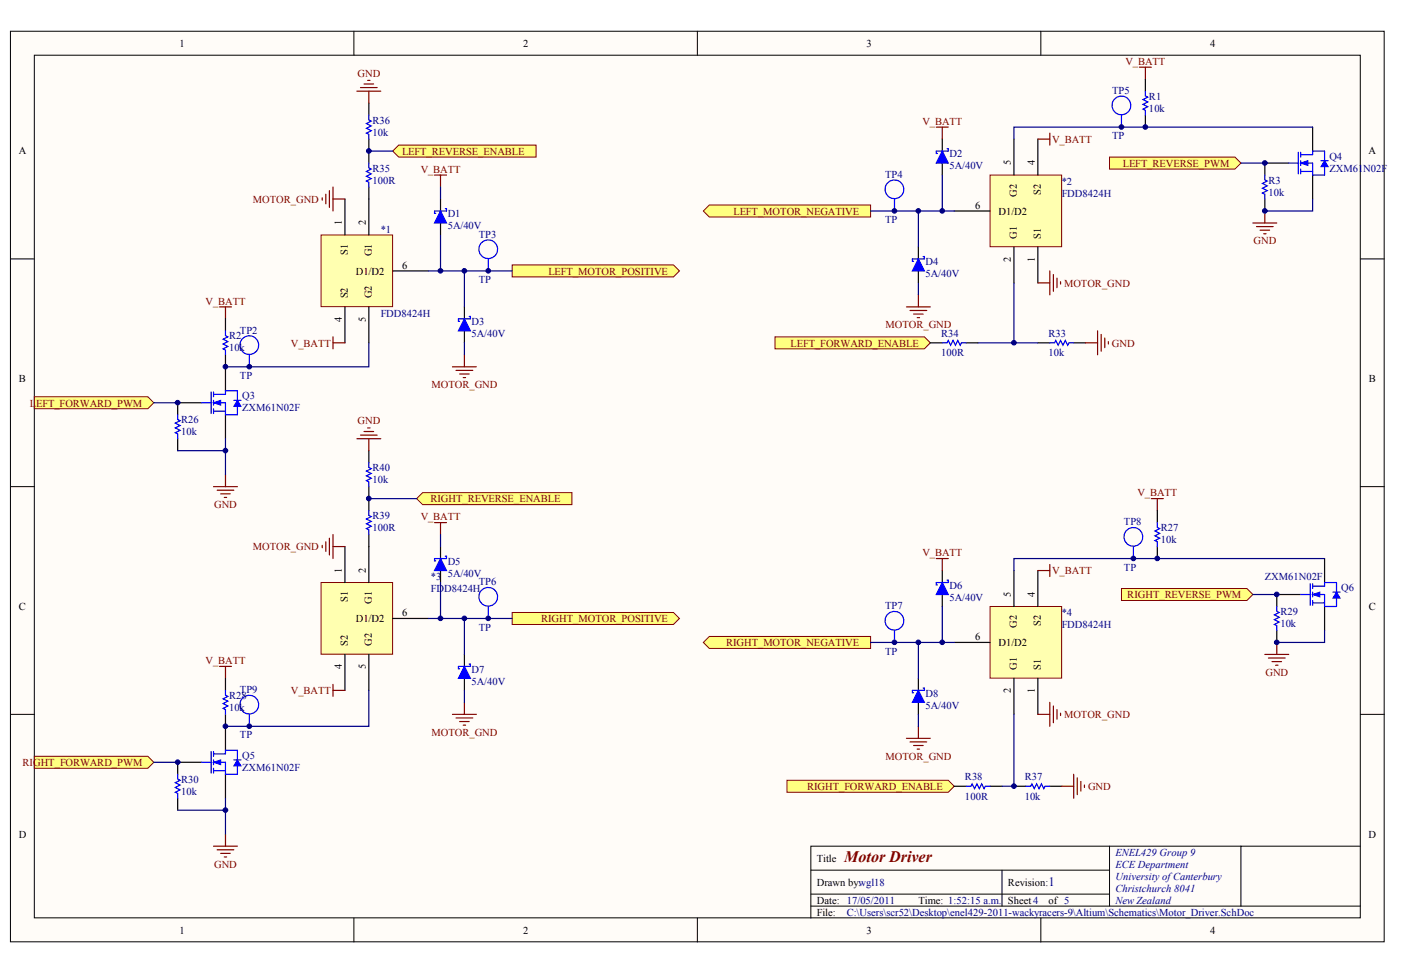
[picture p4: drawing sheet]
<svg xmlns="http://www.w3.org/2000/svg" width="289mm" height="201mm" viewBox="0 0 289 201" stroke-linecap="round" stroke-linejoin="round" font-family="sans-serif">
<defs><g id="words">
<text font-size="3.3" fill="#800000" x="174.1" y="177.8">Motor Driver</text>
<text font-size="2.6" fill="#000080" x="216.3" y="182.8">1</text>
<g font-size="2.2">
<text x="37" y="9.7">1</text>
<text x="107.9" y="9.7">2</text>
<text x="178.7" y="9.7">3</text>
<text x="249.5" y="9.7">4</text>
<text x="3.9" y="31.9">A</text>
<text x="208.5" y="34.1" transform="rotate(-90 208.5 34.1)">5</text>
<text x="213.4" y="34.1" transform="rotate(-90 213.4 34.1)">4</text>
<text x="282.3" y="31.9">A</text>
<text x="209.7" y="40.5" transform="rotate(-90 209.7 40.5)">G2</text>
<text x="214.6" y="40.2" transform="rotate(-90 214.6 40.2)">S2</text>
<text x="70.5" y="46.5" transform="rotate(-90 70.5 46.5)">1</text>
<text x="75.4" y="46.5" transform="rotate(-90 75.4 46.5)">2</text>
<text x="201.1" y="43.1">6</text>
<text x="205.9" y="44.3">D1/D2</text>
<text x="71.7" y="52.5" transform="rotate(-90 71.7 52.5)">S1</text>
<text x="76.6" y="52.9" transform="rotate(-90 76.6 52.9)">G1</text>
<text x="208.5" y="54" transform="rotate(-90 208.5 54)">2</text>
<text x="209.7" y="49.2" transform="rotate(-90 209.7 49.2)">G1</text>
<text x="213.4" y="54" transform="rotate(-90 213.4 54)">1</text>
<text x="214.6" y="49.2" transform="rotate(-90 214.6 49.2)">S1</text>
<text x="73.4" y="56.7">D1/D2</text>
<text x="83" y="55.4">6</text>
<text x="71.7" y="61.6" transform="rotate(-90 71.7 61.6)">S2</text>
<text x="76.6" y="61.6" transform="rotate(-90 76.6 61.6)">G2</text>
<text x="70.5" y="66.4" transform="rotate(-90 70.5 66.4)">4</text>
<text x="75.4" y="66.4" transform="rotate(-90 75.4 66.4)">5</text>
<text x="3.9" y="78.8">B</text>
<text x="282.3" y="78.8">B</text>
<text x="70.5" y="118.2" transform="rotate(-90 70.5 118.2)">1</text>
<text x="75.4" y="118.2" transform="rotate(-90 75.4 118.2)">2</text>
<text x="3.9" y="125.8">C</text>
<text x="71.7" y="124.2" transform="rotate(-90 71.7 124.2)">S1</text>
<text x="76.6" y="124.6" transform="rotate(-90 76.6 124.6)">G1</text>
<text x="208.5" y="123.1" transform="rotate(-90 208.5 123.1)">5</text>
<text x="213.4" y="123.1" transform="rotate(-90 213.4 123.1)">4</text>
<text x="282.3" y="125.8">C</text>
<text x="73.4" y="128.3">D1/D2</text>
<text x="83" y="127.1">6</text>
<text x="209.7" y="129.5" transform="rotate(-90 209.7 129.5)">G2</text>
<text x="214.6" y="129.1" transform="rotate(-90 214.6 129.1)">S2</text>
<text x="71.7" y="133.2" transform="rotate(-90 71.7 133.2)">S2</text>
<text x="76.6" y="133.2" transform="rotate(-90 76.6 133.2)">G2</text>
<text x="201.1" y="132">6</text>
<text x="205.9" y="133.3">D1/D2</text>
<text x="70.5" y="138" transform="rotate(-90 70.5 138)">4</text>
<text x="75.4" y="138" transform="rotate(-90 75.4 138)">5</text>
<text x="208.5" y="143" transform="rotate(-90 208.5 143)">2</text>
<text x="209.7" y="138.2" transform="rotate(-90 209.7 138.2)">G1</text>
<text x="213.4" y="143" transform="rotate(-90 213.4 143)">1</text>
<text x="214.6" y="138.2" transform="rotate(-90 214.6 138.2)">S1</text>
<text x="3.9" y="172.7">D</text>
<text x="282.3" y="172.7">D</text>
<text x="168.5" y="177.8">Title</text>
<text x="168.5" y="182.7">Drawn by:wgl18</text>
<text x="207.9" y="182.7">Revision:</text>
<text x="168.5" y="186.4">Date: 17/05/2011</text>
<text x="168.5" y="188.9">File:</text>
<text x="189.4" y="186.4">Time: 1:52:15 a.m.</text>
<text x="207.9" y="186.4">Sheet4</text>
<text x="216.3" y="186.4">of 5</text>
<text x="37" y="192.6">1</text>
<text x="107.9" y="192.6">2</text>
<text x="178.7" y="192.6">3</text>
<text x="249.5" y="192.6">4</text>
</g>
<g font-size="2.2" fill="#800000">
<text x="73.7" y="15.9">GND</text>
<text x="232.1" y="13.4">V_BATT</text>
<text x="190.2" y="25.8">V_BATT</text>
<text x="217" y="29.5">V_BATT</text>
<text x="82.9" y="31.9">LEFT_REVERSE_ENABLE</text>
<text x="86.8" y="35.6">V_BATT</text>
<text x="231.6" y="34.4">LEFT_REVERSE_PWM</text>
<text x="52.2" y="41.8">MOTOR_GND</text>
<text x="151.3" y="44.3">LEFT_MOTOR_NEGATIVE</text>
<text x="258.5" y="50.4">GND</text>
<text x="113.1" y="56.7">LEFT_MOTOR_POSITIVE</text>
<text x="219.5" y="59.1">MOTOR_GND</text>
<text x="42.4" y="62.8">V_BATT</text>
<text x="60" y="71.5">V_BATT</text>
<text x="163" y="71.5">LEFT_FORWARD_ENABLE</text>
<text x="182.6" y="67.7">MOTOR_GND</text>
<text x="229.3" y="71.5">GND</text>
<text x="6.2" y="83.8">LEFT_FORWARD_PWM</text>
<text x="89" y="80.1">MOTOR_GND</text>
<text x="73.7" y="87.5">GND</text>
<text x="44.2" y="104.8">GND</text>
<text x="86.8" y="107.3">V_BATT</text>
<text x="88.8" y="103.6">RIGHT_REVERSE_ENABLE</text>
<text x="234.6" y="102.4">V_BATT</text>
<text x="52.2" y="113.5">MOTOR_GND</text>
<text x="190.2" y="114.7">V_BATT</text>
<text x="217" y="118.4">V_BATT</text>
<text x="232.5" y="123.4">RIGHT_REVERSE_PWM</text>
<text x="111.6" y="128.3">RIGHT_MOTOR_POSITIVE</text>
<text x="42.4" y="137">V_BATT</text>
<text x="149.7" y="133.3">RIGHT_MOTOR_NEGATIVE</text>
<text x="60" y="143.2">V_BATT</text>
<text x="261" y="139.4">GND</text>
<text x="219.5" y="148.1">MOTOR_GND</text>
<text x="89" y="151.7">MOTOR_GND</text>
<text x="4.7" y="158">RIGHT_FORWARD_PWM</text>
<text x="182.6" y="156.7">MOTOR_GND</text>
<text x="166.4" y="162.9">RIGHT_FORWARD_ENABLE</text>
<text x="224.4" y="162.9">GND</text>
<text x="44.2" y="178.9">GND</text>
</g>
<g font-size="2.2" fill="#000080">
<text x="229.3" y="19.4">TP5</text>
<text x="236.9" y="23">10k</text>
<text x="236.9" y="20.6">R1</text>
<text x="76.8" y="28">10k</text>
<text x="76.8" y="25.5">R36</text>
<text x="229.3" y="28.7">TP</text>
<text x="76.8" y="35.4">R35</text>
<text x="195.8" y="34.9">5A/40V</text>
<text x="195.8" y="32.4">D2</text>
<text x="274.1" y="35.4">ZXM61</text>
<text x="274.1" y="32.9">Q4</text>
<text x="281.1" y="35.4">N02F</text>
<text x="76.8" y="37.9">100R</text>
<text x="182.5" y="36.7">TP4</text>
<text x="219" y="38.1">*2</text>
<text x="219" y="40.6">FDD8424H</text>
<text x="261.6" y="40.3">10k</text>
<text x="261.6" y="37.9">R3</text>
<text x="92.3" y="47.3">5A/40V</text>
<text x="92.3" y="44.8">D1</text>
<text x="182.5" y="46">TP</text>
<text x="78.5" y="48">*1</text>
<text x="98.8" y="49">TP3</text>
<text x="98.8" y="58.4">TP</text>
<text x="190.9" y="57.1">5A/40V</text>
<text x="190.9" y="54.7">D4</text>
<text x="78.5" y="65.3">FDD8424H</text>
<text x="47.2" y="70">R2</text>
<text x="49.5" y="68.8">TP2</text>
<text x="97.3" y="69.5">5A/40V</text>
<text x="97.3" y="67">D3</text>
<text x="194.1" y="69.5">R34</text>
<text x="216.3" y="69.5">R33</text>
<text x="47.2" y="72.5">10k</text>
<text x="194.1" y="73.5">100R</text>
<text x="216.3" y="73.5">10k</text>
<text x="49.5" y="78.2">TP</text>
<text x="49.9" y="82.4">Q3</text>
<text x="37.4" y="89.8">10k</text>
<text x="37.4" y="87.3">R26</text>
<text x="49.9" y="84.8">ZXM61N02F</text>
<text x="76.8" y="99.7">10k</text>
<text x="76.8" y="97.2">R40</text>
<text x="76.8" y="107.1">R39</text>
<text x="76.8" y="109.5">100R</text>
<text x="231.8" y="108.3">TP8</text>
<text x="239.4" y="112">10k</text>
<text x="239.4" y="109.5">R27</text>
<text x="88.9" y="119.7">*3</text>
<text x="92.3" y="118.9">5A/40V</text>
<text x="92.3" y="116.5">D5</text>
<text x="231.8" y="117.7">TP</text>
<text x="260.8" y="119.7">ZXM61N02F</text>
<text x="88.9" y="122.2">FDD8424H</text>
<text x="98.8" y="120.7">TP6</text>
<text x="182.5" y="125.6">TP7</text>
<text x="195.8" y="123.9">5A/40V</text>
<text x="195.8" y="121.4">D6</text>
<text x="276.6" y="121.9">Q6</text>
<text x="98.8" y="130.1">TP</text>
<text x="219" y="127.1">*4</text>
<text x="219" y="129.6">FDD8424H</text>
<text x="264" y="129.3">10k</text>
<text x="264" y="126.8">R29</text>
<text x="182.5" y="135">TP</text>
<text x="49.5" y="142.9">TP9</text>
<text x="97.3" y="141.2">5A/40V</text>
<text x="97.3" y="138.7">D7</text>
<text x="190.9" y="143.7">D8</text>
<text x="47.2" y="146.6">10k</text>
<text x="47.2" y="144.1">R28</text>
<text x="190.9" y="146.1">5A/40V</text>
<text x="49.5" y="152.3">TP</text>
<text x="37.4" y="161.5">R30</text>
<text x="49.9" y="159">ZXM61N02F</text>
<text x="49.9" y="156.5">Q5</text>
<text x="199" y="161">R38</text>
<text x="211.3" y="161">R37</text>
<text x="37.4" y="163.9">10k</text>
<text x="199" y="164.9">100R</text>
<text x="211.3" y="164.9">10k</text>
<text x="230" y="176.5">ENEL429 Group9</text>
<text x="230" y="178.9">ECE Department</text>
<text x="230" y="181.4">University ofCanterbury</text>
<text x="230" y="183.9">Christchurch 8041</text>
<text x="174.6" y="188.9">C:\Users\scr52\Desktop\enel429-2011-wackyracers-9\Altium\Schematics\Motor_Driver.SchDoc</text>
<text x="230" y="186.4">New Zealand</text>
</g>
</g></defs>
<g fill="#fffcf8" stroke="#000" stroke-width=".21">
<path d="M2.2 6.4h283.3v187.8h-283.3z"/>
<path d="M7.1 11.4h273.4v177.9h-273.4z"/>
</g>
<g fill="none" stroke="#000" stroke-width=".21">
<path d="M73 6.4v5M143.8 6.4v5M214.6 6.4v5M2.2 53.4h4.9M280.6 53.4h4.9M2.2 100.4h4.9M280.6 100.4h4.9M2.2 147.3h4.9M280.6 147.3h4.9M167.2 179.5h61.6M206.6 179.5v7.4M228.8 174.5v12.4"/>
<path d="M255.9 174.5h-88.7v14.8M280.6 174.5h-24.7v12.4M73 189.3v5M143.8 189.3v5M167.2 186.9h113.4M167.2 184.4h61.6M214.6 189.3v5"/>
</g>
<g fill="#ffff80" stroke="#800000" stroke-width=".21">
<path d="M7.1 81.8h23.4l1.2 1.3-1.2 1.2h-23.4z" fill-rule="evenodd"/>
<path d="M105.6 54.6h33.3l1.2 1.3-1.2 1.2h-33.3z" fill-rule="evenodd"/>
<path d="M228.8 32.4h25.9l1.2 1.2-1.2 1.3h-25.9z" fill-rule="evenodd"/>
<path d="M146.3 42.3h33.2v2.5h-33.2l-1.3-1.3z" fill-rule="evenodd"/>
</g>
<path d="M194.3 28.7v2.5M194.3 33.6v2.5M90.8 41v2.5M90.8 46v2.5M189.4 50.9v2.5M189.4 55.9v2.4M95.8 63.3v2.5M95.8 68.2v2.5" fill="none" stroke="#000" stroke-width=".25"/>
<g fill="#00f" stroke="#00f" stroke-width=".25">
<path d="M194.3 31.2l1.3 2.4h-2.5z"/>
<path d="M90.8 43.5l1.3 2.5h-2.5z"/>
<path d="M95.8 65.8l1.2 2.4h-2.5z"/>
<path d="M189.4 53.4l1.2 2.5h-2.4z"/>
</g>
<g fill="none" stroke="#00f" stroke-width=".25">
<path d="M186.2 39.9a1.93 1.93 0 0 0-1.6-2.8 1.93 1.93 0 0 0-1.9 2.6 1.93 1.93 0 0 0 3.1 .7l.3-.4M195.3 30.7h.3v.5h-2.5v.5h.2M231.3 23.7v2.5M233 22.6a1.93 1.93 0 0 0-1.6-2.8 1.93 1.93 0 0 0-1.9 2.6 1.93 1.93 0 0 0 3.1 .7l.4-.4M91.8 43h.3v.5h-2.5v.5h.3M100.7 53.4v2.5M102.4 52.3a1.93 1.93 0 0 0-1.6-2.8 1.93 1.93 0 0 0-1.9 2.6 1.93 1.93 0 0 0 3.2 .7l.3-.4M184.5 41v2.5M190.4 52.9h.2v.5h-2.4v.5h.2M51.4 73.2v2.4M53.1 72.1a1.93 1.93 0 0 0-1.6-2.9 1.93 1.93 0 0 0-1.9 2.7 1.93 1.93 0 0 0 3.2 .6l.3-.4M96.8 65.3h.2v.5h-2.5v.5h.3"/>
<path d="M233.7 112.7v2.5M235.5 111.6a1.93 1.93 0 0 0-1.7-2.8 1.93 1.93 0 0 0-1.9 2.6 1.93 1.93 0 0 0 3.2 .7l.3-.4M51.4 147.3v2.5M53.1 146.2a1.93 1.93 0 0 0-1.6-2.8 1.93 1.93 0 0 0-1.9 2.6 1.93 1.93 0 0 0 3.2 .7l.3-.4"/>
</g>
<g fill="none" stroke="#800000" stroke-width=".25">
<path d="M89.6 36.1h2.5M90.8 36.1v2.5M193.1 26.2h2.5M194.3 26.2v2.5M93.3 75.6h4.9M94 76.4h3.5M94.8 77.1h2M95.5 77.9h.5M95.8 73.2v2.4M186.9 63.3h5M187.7 64h3.4M188.4 64.8h2"/>
<path d="M189.1 65.5h.5M189.4 60.8v2.5"/>
</g>
<path d="M66.2 48.5h14.8v14.7h-14.8z" fill="#ffffb0" stroke="#800000" stroke-width=".21"/>
<path d="M71.1 41v7.5M76.1 41v7.5M81 55.9h7.4M71.1 63.3v7.4M76.1 63.3v7.4" fill="none" stroke="#000" stroke-width=".25"/>
<path d="M204.2 36.1h14.7v14.8h-14.7z" fill="#ffffb0" stroke="#800000" stroke-width=".21"/>
<path d="M209.1 28.7v7.4M214 28.7v7.4M196.8 43.5h7.4M209.1 50.9v7.4M214 50.9v7.4" fill="none" stroke="#000" stroke-width=".25"/>
<g fill="none" stroke="#800000" stroke-width=".25">
<path d="M67.9 39.3v3.5M68.7 38.6v4.9M214 28.7h2.5M216.5 27.5v2.4M66.5 40.8v.5M67.2 40.1v1.9M68.7 41h2.4M214 58.3h2.5M216.5 55.9v4.9M217.2 56.6v3.5M218 57.4v1.9M218.7 58.1v.5"/>
<path d="M68.7 69.5v2.4M68.7 70.7h2.4"/>
</g>
<path d="M90.8 38.6v2.4M194.3 36.1v7.4M88.4 55.9h17.2M90.8 48.5v7.4M95.8 55.9v7.4M179.5 43.5h17.3M189.4 43.5v7.4M189.4 58.3v2.5M95.8 70.7v2.5" fill="none" stroke="#000080" stroke-width=".25"/>
<g fill="#ffff80" stroke="#800000" stroke-width=".21">
<path d="M105.6 126.3h33.3l1.2 1.3-1.2 1.2h-33.3z" fill-rule="evenodd"/>
<path d="M231.3 121.4h25.8l1.3 1.2-1.3 1.2h-25.8z" fill-rule="evenodd"/>
<path d="M146.3 131.3h33.2v2.4h-33.2l-1.3-1.2z" fill-rule="evenodd"/>
</g>
<path d="M90.8 112.7v2.5M90.8 117.7v2.4M194.3 117.7v2.4M95.8 135v2.4M95.8 139.9v2.5M189.4 139.9v2.5M194.3 122.6v2.5M189.4 144.9v2.4" fill="none" stroke="#000" stroke-width=".25"/>
<g fill="#00f" stroke="#00f" stroke-width=".25">
<path d="M194.3 120.1l1.3 2.5h-2.5z"/>
<path d="M90.8 115.2l1.3 2.5h-2.5z"/>
<path d="M95.8 137.4l1.2 2.5h-2.5z"/>
<path d="M189.4 142.4l1.2 2.5h-2.4z"/>
</g>
<path d="M91.8 114.7h.3v.5h-2.5v.5h.3M195.3 119.6h.3v.5h-2.5v.5h.2M96.8 136.9h.2v.5h-2.5v.5h.3M100.7 125.1v2.5M102.4 124a1.93 1.93 0 0 0-1.6-2.9 1.93 1.93 0 0 0-1.9 2.7 1.93 1.93 0 0 0 3.2 .6l.3-.4M184.5 130v2.5M186.2 128.9a1.93 1.93 0 0 0-1.6-2.8 1.93 1.93 0 0 0-1.9 2.6 1.93 1.93 0 0 0 3.1 .7l.3-.4M190.4 141.9h.2v.5h-2.4v.5h.2" fill="none" stroke="#00f" stroke-width=".25"/>
<g fill="none" stroke="#800000" stroke-width=".25">
<path d="M89.6 107.8h2.5M90.8 107.8v2.5M193.1 115.2h2.5M194.3 115.2v2.5M93.3 147.3h4.9M94 148.1h3.5M94.8 148.8h2M95.5 149.6h.5M95.8 144.9v2.4M186.9 152.3h5M187.7 153h3.4M188.4 153.8h2"/>
<path d="M189.1 154.5h.5M189.4 149.8v2.5"/>
</g>
<path d="M66.2 120.1h14.8v14.8h-14.8z" fill="#ffffb0" stroke="#800000" stroke-width=".21"/>
<path d="M71.1 112.7v7.4M76.1 112.7v7.4M71.1 135v7.4M76.1 135v7.4M81 127.6h7.4" fill="none" stroke="#000" stroke-width=".25"/>
<path d="M204.2 125.1h14.7v14.8h-14.7z" fill="#ffffb0" stroke="#800000" stroke-width=".21"/>
<g fill="none" stroke="#000" stroke-width=".25">
<path d="M236.2 16.3v2.5M236.2 23.7v2.5M265.8 33.6h-5v2.5M270.7 26.2v5M270.7 36.1v4.9M260.8 41v2.5M46.5 65.8v2.4M46.5 73.2v7.4M36.6 90.5v2.5M41.6 83.1h-5v2.4M46.5 85.5v5M209.1 117.7v7.4"/>
<path d="M214 117.7v7.4M238.7 105.3v2.5M238.7 112.7v2.5M273.2 115.2v4.9M196.8 132.5h7.4M209.1 139.9v7.4M214 139.9v7.4M263.3 130v2.5M268.2 122.6h-4.9v2.5M273.2 125.1v4.9"/>
</g>
<g fill="none" stroke="#800000" stroke-width=".25">
<path d="M235 13.9h2.4M236.2 13.9v2.4M258.4 46h4.9M259.1 46.7h3.5M259.9 47.5h1.9M260.6 48.2h.5M260.8 43.5v2.5M45.3 63.3h2.4M46.5 63.3v2.5M46.5 97.9v2.5M44 100.4h5M44.8 101.1h3.4"/>
<path d="M45.5 101.8h2M46.3 102.6h.4M66.5 112.5v.5M67.2 111.7v2M67.9 111v3.5M68.7 110.3v4.9M68.7 112.7h2.4M214 117.7h2.5M216.5 116.4v2.5M237.4 102.8h2.5M238.7 102.8v2.5M260.8 135h5"/>
<path d="M261.6 135.7h3.4M262.3 136.5h2M263.1 137.2h.5M263.3 132.5v2.5M68.7 141.1v2.5M68.7 142.4h2.4M214 147.3h2.5M216.5 144.9v4.9M217.2 145.6v3.5M218 146.3v2M218.7 147.1v.5"/>
</g>
<g fill="none" stroke="#000080" stroke-width=".25">
<path d="M255.9 33.6h4.9M31.7 83.1h4.9M36.6 93h9.9v4.9M46.5 90.5v2.5M90.8 110.3v2.4M88.4 127.6h17.2M90.8 120.1v7.5M95.8 127.6v7.4M179.5 132.5h17.3M189.4 132.5v7.4M194.3 125.1v7.4M95.8 142.4v2.5"/>
<path d="M189.4 147.3v2.5"/>
</g>
<g fill="none" stroke="#00f" stroke-width=".25">
<path d="M236.2 18.8v1l.5 .2-1 .5 1 .5-1 .5 1 .5-1 .5 .5 .3v.9M260.8 36.1v1l.5 .2-.9 .5 .9 .5-.9 .5 .9 .5-.9 .5 .4 .3v.9M265.8 33.6h1.9M267.7 31.4v4.5M268.2 31.9h2.5v-.7h2.5v1.9M268.2 33.6h2.5v2.5h2.5v-1.7M268.2 35.4h2.5M268.2 31.4v1M268.2 33.1v1M268.2 34.9v1M272.4 33.1h1.5M46.5 68.2v1l.5 .3-1 .5 1 .5-1 .5 1 .4-1 .5 .5 .3v1"/>
<path d="M36.6 85.5v1l.5 .3-.9 .5 .9 .5-.9 .5 .9 .4-.9 .5 .4 .3v1M41.6 83.1h1.9M43.5 80.8v4.5M44 81.3h2.5v-.7h2.5v2M44 83.1h2.5v2.4h2.5v-1.7M44 84.8h2.5M44 80.8v1M44 82.6v1M44 84.3v1M48.2 82.6h1.5M238.7 107.8v1l.5 .2-1 .5 1 .5-1 .5 1 .5-1 .5 .5 .2v1M263.3 125.1v1l.5 .2-1 .5 1 .5-1 .5 1 .5-1 .5 .5 .2v1"/>
<path d="M268.2 122.6h2M270.2 120.4v4.4M270.7 120.9h2.5v-.8h2.4v2M270.7 122.6h2.5v2.5h2.4v-1.7M270.7 124.3h2.5M270.7 120.4v1M270.7 122.1v1M270.7 123.8v1M274.9 122.1h1.5"/>
</g>
<g fill="#00f" stroke="#00f" stroke-width=".21">
<path d="M44 83.1l1.5-.5v1z"/>
<path d="M49 82.6l.7 1.2h-1.5z"/>
<path d="M270.7 122.6l1.5-.5v1z"/>
<path d="M275.6 122.1l.8 1.3h-1.5z"/>
<path d="M268.2 33.6l1.5-.5v1z"/>
<path d="M273.2 33.1l.7 1.3h-1.5z"/>
</g>
<path d="M7.1 156h23.4l1.2 1.2-1.2 1.2h-23.4z" fill-rule="evenodd" fill="#ffff80" stroke="#800000" stroke-width=".21"/>
<path d="M45.3 137.4h2.4M46.5 137.4v2.5M44 174.5h5M44.8 175.3h3.4M45.5 176h2M46.3 176.7h.4M46.5 172v2.5" fill="none" stroke="#800000" stroke-width=".25"/>
<path d="M46.5 139.9v2.5M41.6 157.2h-5v2.5M46.5 147.3v7.4M46.5 159.7v4.9M36.6 164.6v2.5" fill="none" stroke="#000" stroke-width=".25"/>
<path d="M36.6 159.7v1l.5 .2-.9 .5 .9 .5-.9 .5 .9 .5-.9 .5 .4 .2v1M41.6 157.2h1.9M43.5 155v4.4M44 155.5h2.5v-.8h2.5v2M44 157.2h2.5v2.5h2.5v-1.7M44 158.9h2.5M44 155v1M44 156.7v1M44 158.4v1M46.5 142.4v1l.5 .2-1 .5 1 .5-1 .5 1 .5-1 .5 .5 .2v1M48.2 156.7h1.5" fill="none" stroke="#00f" stroke-width=".25"/>
<path d="M270.7 26.2h-61.6v2.5M270.7 41v2.5h-9.9M258.4 122.6h4.9M273.2 130v2.5h-9.9M31.7 157.2h4.9M36.6 167.1h9.9v4.9M46.5 164.6v2.5" fill="none" stroke="#000080" stroke-width=".25"/>
<g fill="#00f" stroke="#00f" stroke-width=".21">
<path d="M44 157.2l1.5-.5v1z"/>
<path d="M49 156.7l.7 1.3h-1.5z"/>
</g>
<g fill="#ffff80" stroke="#800000" stroke-width=".21">
<path d="M87.2 101.6h30.7v2.5h-30.7l-1.3-1.3z" fill-rule="evenodd"/>
<path d="M162.3 160.9h33.3l1.2 1.3-1.2 1.2h-33.3z" fill-rule="evenodd"/>
<path d="M159.8 69.5h30.8l1.3 1.2-1.3 1.2h-30.8z" fill-rule="evenodd"/>
<path d="M82.2 29.9h28.4v2.5h-28.4l-1.2-1.2z" fill-rule="evenodd"/>
</g>
<g fill="none" stroke="#000" stroke-width=".25">
<path d="M76.1 21.3v2.4M76.1 28.7v4.9M76.1 38.6v2.4M191.9 70.7h2.4M199.3 70.7h2.4M214 70.7h2.5M221.4 70.7h2.5M76.1 93v2.4M76.1 100.4v4.9M76.1 110.3v2.4M196.8 162.2h2.5M204.2 162.2h2.4"/>
<path d="M209.1 162.2h2.5M216.5 162.2h2.5"/>
</g>
<path d="M76.1 23.7v1l.5 .3-1 .5 1 .5-1 .5 1 .5-1 .5 .5 .2v1M76.1 33.6v1l.5 .3-1 .5 1 .5-1 .5 1 .4-1 .5 .5 .3v1M194.3 70.7h1l.3-.5 .4 1 .5-1 .5 1 .5-1 .5 1 .3-.5h1M216.5 70.7h1l.2-.5 .5 1 .5-1 .5 1 .5-1 .5 1 .2-.5h1M76.1 95.4v1l.5 .3-1 .5 1 .4-1 .5 1 .5-1 .5 .5 .3v1M76.1 105.3v1l.5 .2-1 .5 1 .5-1 .5 1 .5-1 .5 .5 .3v1M199.3 162.2h.9l.3-.5 .5 1 .5-1 .5 1 .5-1 .4 1 .3-.5h1M211.6 162.2h1l.2-.5 .5 1 .5-1 .5 1 .5-1 .5 1 .2-.5h1" fill="none" stroke="#00f" stroke-width=".25"/>
<path d="M76.1 31.2h4.9M209.1 58.3v12.4h-7.4M76.1 70.7v4.9h-29.6M209.1 70.7h4.9M76.1 102.8h9.8M273.2 115.2h-64.1v2.5M76.1 142.4v7.4h-29.6M209.1 147.3v14.9h-2.5" fill="none" stroke="#000080" stroke-width=".25"/>
<g fill="none" stroke="#800000" stroke-width=".25">
<path d="M73.6 18.8h4.9M74.3 18.1h3.5M75.1 17.3h1.9M75.8 16.6h.5M76.1 18.8v2.5M223.9 70.7h2.5M226.4 68.2v5M227.1 69v3.4M227.8 69.7v2M228.6 70.5v.5M73.6 90.5h4.9M74.3 89.7h3.5"/>
<path d="M75.1 89h1.9M75.8 88.3h.5M76.1 90.5v2.5M221.4 159.7v4.9M219 162.2h2.4M222.2 160.4v3.5M222.9 161.2v1.9M223.6 161.9v.5"/>
</g>
<g fill="#000080" stroke="#000080" stroke-width=".21">
<circle cx="36.6" cy="157.2" r=".48"/>
<circle cx="36.6" cy="83" r=".48"/>
<circle cx="46.5" cy="167.1" r=".48"/>
<circle cx="46.5" cy="149.8" r=".48"/>
<circle cx="46.5" cy="92.9" r=".48"/>
<circle cx="46.5" cy="75.6" r=".48"/>
<circle cx="51.4" cy="149.8" r=".48"/>
<circle cx="51.4" cy="75.6" r=".48"/>
<circle cx="76.1" cy="102.8" r=".48"/>
<circle cx="76.1" cy="31.1" r=".48"/>
<circle cx="90.8" cy="127.5" r=".48"/>
<circle cx="90.8" cy="55.9" r=".48"/>
<circle cx="95.8" cy="127.5" r=".48"/>
<circle cx="95.8" cy="55.9" r=".48"/>
<circle cx="100.7" cy="127.5" r=".48"/>
<circle cx="100.7" cy="55.9" r=".48"/>
<circle cx="184.5" cy="132.5" r=".48"/>
<circle cx="184.5" cy="43.5" r=".48"/>
<circle cx="189.4" cy="132.5" r=".48"/>
<circle cx="189.4" cy="43.5" r=".48"/>
<circle cx="194.3" cy="132.5" r=".48"/>
<circle cx="194.3" cy="43.5" r=".48"/>
<circle cx="209.1" cy="162.1" r=".48"/>
<circle cx="209.1" cy="70.7" r=".48"/>
<circle cx="231.3" cy="26.2" r=".48"/>
<circle cx="233.7" cy="115.2" r=".48"/>
<circle cx="236.2" cy="26.2" r=".48"/>
<circle cx="238.7" cy="115.2" r=".48"/>
<circle cx="260.8" cy="43.5" r=".48"/>
<circle cx="260.8" cy="33.6" r=".48"/>
<circle cx="263.3" cy="132.5" r=".48"/>
<circle cx="263.3" cy="122.6" r=".48"/>
</g>
<use href="#words"/>
</svg>
